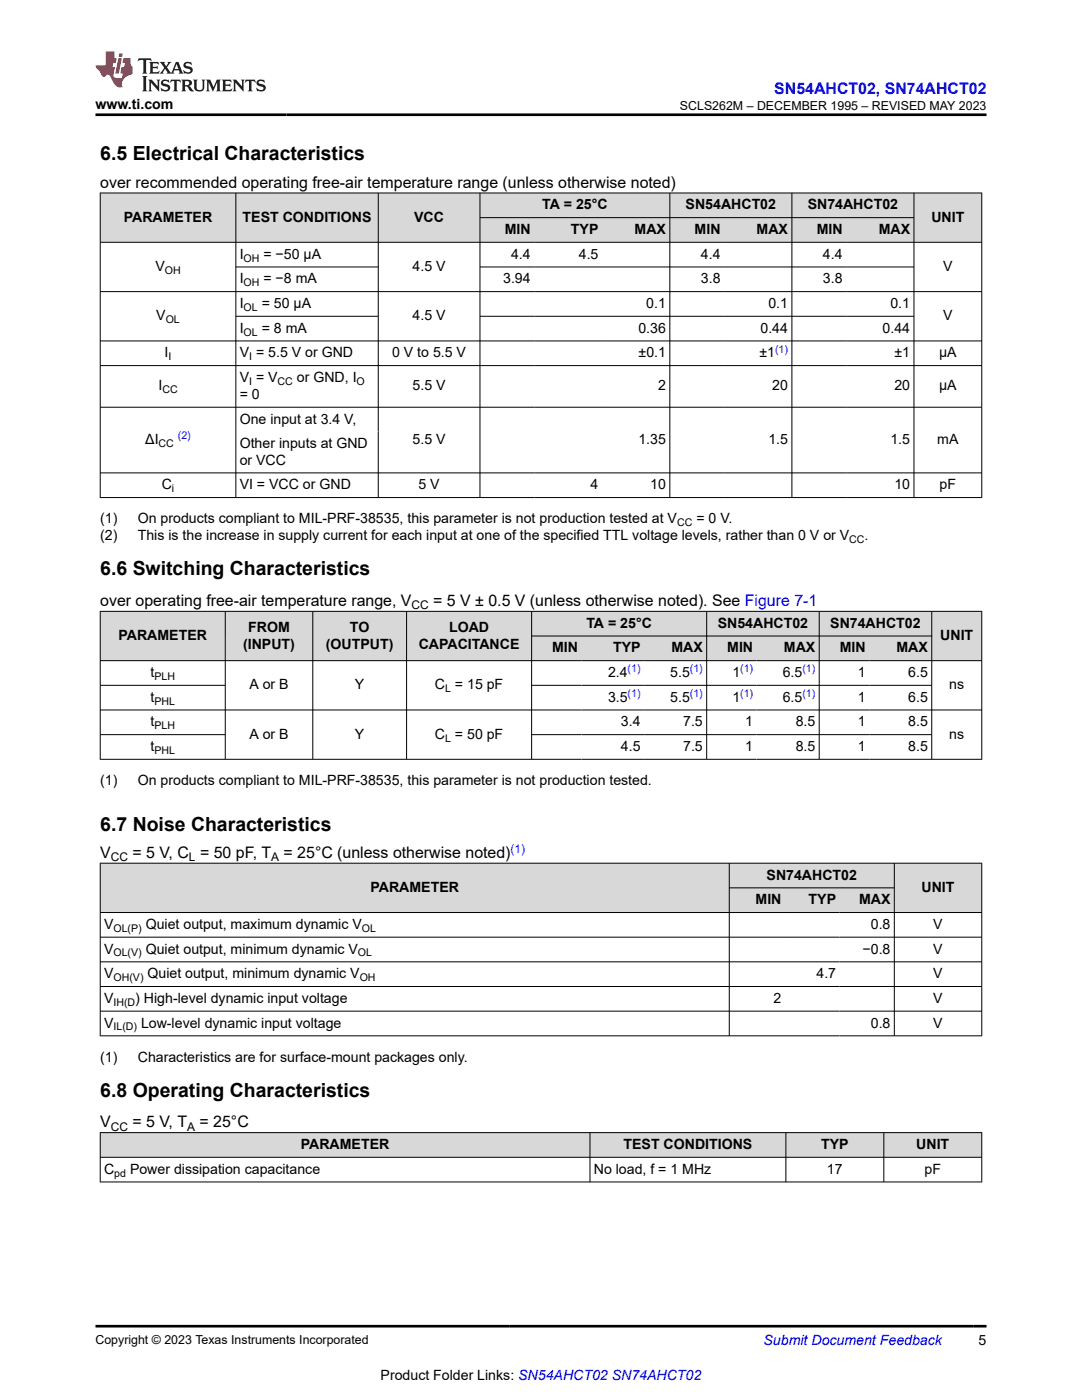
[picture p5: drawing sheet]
<svg xmlns="http://www.w3.org/2000/svg" width="216mm" height="279mm" viewBox="0 0 216 279" stroke-linecap="round" stroke-linejoin="round" font-family="sans-serif">
<defs><g id="words">
<g font-size="3.9">
<text x="20" y="32">6.5 Electrical Characteristics</text>
<text x="20" y="114.8">6.6 Switching Characteristics</text>
<text x="20" y="165.8">6.7 Noise Characteristics</text>
<text x="20" y="218.8">6.8 Operating Characteristics</text>
</g>
<text font-size="3.2" fill="#00f" x="154.5" y="18.7">SN54AHCT02, SN74AHCT02</text>
<g font-size="3.2">
<text x="20" y="37.5">over recommended operating free-air temperature range (unless otherwise noted)</text>
<text x="20" y="121">over operating free-air temperature range, V</text>
<text x="86.4" y="121">= 5 V ± 0.5 V (unless otherwise noted). See Figure 7-1</text>
<text x="20" y="171.2">V</text>
<text x="26.4" y="171.2">= 5 V, C = 50 pF, T</text>
<text x="56.6" y="171.2">= 25°C (unless otherwise noted)</text>
<text x="20" y="225">V</text>
<text x="26.4" y="225">= 5 V, T</text>
<text x="39.8" y="225">= 25°C</text>
</g>
<g font-size="2.8">
<text x="19.1" y="21.8">www.ti.com</text>
<text x="108.2" y="41.8">TA = 25°C</text>
<text x="136.8" y="41.8">SN54AHCT02</text>
<text x="161.2" y="41.8">SN74AHCT02</text>
<text x="24.7" y="44.2">PARAMETER</text>
<text x="48.4" y="44.2">TEST CONDITIONS</text>
<text x="82.6" y="44.2">VCC</text>
<text x="100.7" y="46.7">MIN</text>
<text x="113.9" y="46.7">TYP</text>
<text x="126.6" y="46.7">MAX</text>
<text x="138.6" y="46.7">MIN</text>
<text x="151" y="46.7">MAX</text>
<text x="163" y="46.7">MIN</text>
<text x="175.3" y="46.7">MAX</text>
<text x="185.8" y="44.2">UNIT</text>
<text x="47.8" y="51.6">I</text>
<text x="52.6" y="51.6">= −50 µA</text>
<text x="102" y="51.6">4.4</text>
<text x="115.5" y="51.6">4.5</text>
<text x="139.9" y="51.6">4.4</text>
<text x="164.2" y="51.6">4.4</text>
<text x="31" y="54.1">V</text>
<text x="47.8" y="56.6">I</text>
<text x="52.6" y="56.6">= −8 mA</text>
<text x="82.3" y="54.1">4.5 V</text>
<text x="100.4" y="56.6">3.94</text>
<text x="139.9" y="56.6">3.8</text>
<text x="164.2" y="56.6">3.8</text>
<text x="188.2" y="54.1">V</text>
<text x="31.2" y="63.9">V</text>
<text x="47.8" y="61.5">I</text>
<text x="52.2" y="61.5">= 50 µA</text>
<text x="82.3" y="63.9">4.5 V</text>
<text x="129" y="61.5">0.1</text>
<text x="153.3" y="61.5">0.1</text>
<text x="177.7" y="61.5">0.1</text>
<text x="188.2" y="63.9">V</text>
<text x="32.8" y="71.3">I</text>
<text x="47.8" y="66.4">I</text>
<text x="47.8" y="71.3">V = 5.5 V or GND</text>
<text x="52.2" y="66.4">= 8 mA</text>
<text x="78.2" y="71.3">0 V to 5.5 V</text>
<text x="127.4" y="66.4">0.36</text>
<text x="127.4" y="71.3">±0.1</text>
<text x="151.5" y="71.3">±1</text>
<text x="151.8" y="66.4">0.44</text>
<text x="176.1" y="66.4">0.44</text>
<text x="178.5" y="71.3">±1</text>
<text x="187.4" y="71.3">µA</text>
<text x="31.6" y="77.9">I</text>
<text x="47.8" y="76.2">V = V</text>
<text x="59.2" y="76.2">or GND, I</text>
<text x="82.3" y="77.9">5.5 V</text>
<text x="131.3" y="77.9">2</text>
<text x="154.1" y="77.9">20</text>
<text x="178.5" y="77.9">20</text>
<text x="187.4" y="77.9">µA</text>
<text x="47.8" y="79.6">= 0</text>
<text x="29" y="88.6">ΔI</text>
<text x="47.8" y="84.5">One input at 3.4 V,</text>
<text x="47.8" y="89.3">Other inputs at GND</text>
<text x="82.3" y="88.6">5.5 V</text>
<text x="127.4" y="88.6">1.35</text>
<text x="153.3" y="88.6">1.5</text>
<text x="177.7" y="88.6">1.5</text>
<text x="187" y="88.6">mA</text>
<text x="47.8" y="92.7">or VCC</text>
<text x="32.3" y="97.7">C</text>
<text x="47.8" y="97.7">VI = VCC or GND</text>
<text x="83.5" y="97.7">5 V</text>
<text x="117.9" y="97.7">4</text>
<text x="129.8" y="97.7">10</text>
<text x="178.5" y="97.7">10</text>
<text x="187.5" y="97.7">pF</text>
<text x="20" y="104.5">(1)</text>
<text x="20" y="107.8">(2)</text>
<text x="27.5" y="104.5">On products compliant to MIL-PRF-38535, this parameter is not production tested at V</text>
<text x="27.5" y="107.8">This is the increase in supply current for each input at one of the specified TTL voltage levels, rather than 0 V or V</text>
<text x="139" y="104.5">= 0 V.</text>
<text x="172.5" y="107.8">.</text>
<text x="117" y="125.3">TA = 25°C</text>
<text x="143.2" y="125.3">SN54AHCT02</text>
<text x="165.7" y="125.3">SN74AHCT02</text>
<text x="23.6" y="127.7">PARAMETER</text>
<text x="48.5" y="129.4">(INPUT)</text>
<text x="49.5" y="126">FROM</text>
<text x="65" y="129.4">(OUTPUT)</text>
<text x="69.8" y="126">TO</text>
<text x="83.5" y="129.4">CAPACITANCE</text>
<text x="89.6" y="126">LOAD</text>
<text x="110.2" y="130.2">MIN</text>
<text x="122.3" y="130.2">TYP</text>
<text x="134" y="130.2">MAX</text>
<text x="145.1" y="130.2">MIN</text>
<text x="156.4" y="130.2">MAX</text>
<text x="167.6" y="130.2">MIN</text>
<text x="178.9" y="130.2">MAX</text>
<text x="187.6" y="127.7">UNIT</text>
<text x="30" y="135.1">t</text>
<text x="49.8" y="137.6">A or B</text>
<text x="70.8" y="137.6">Y</text>
<text x="86.8" y="137.6">C = 15 pF</text>
<text x="121.3" y="135.1">2.4</text>
<text x="133.7" y="135.1">5.5</text>
<text x="146.1" y="135.1">1</text>
<text x="156.2" y="135.1">6.5</text>
<text x="171.2" y="135.1">1</text>
<text x="181.2" y="135.1">6.5</text>
<text x="189.4" y="137.6">ns</text>
<text x="30" y="140">t</text>
<text x="121.3" y="140">3.5</text>
<text x="133.7" y="140">5.5</text>
<text x="146.1" y="140">1</text>
<text x="156.2" y="140">6.5</text>
<text x="171.2" y="140">1</text>
<text x="181.2" y="140">6.5</text>
<text x="30" y="145">t</text>
<text x="30" y="149.9">t</text>
<text x="49.8" y="147.4">A or B</text>
<text x="70.8" y="147.4">Y</text>
<text x="86.8" y="147.4">C = 50 pF</text>
<text x="123.9" y="145">3.4</text>
<text x="123.9" y="149.9">4.5</text>
<text x="136.3" y="145">7.5</text>
<text x="136.3" y="149.9">7.5</text>
<text x="148.7" y="145">1</text>
<text x="148.7" y="149.9">1</text>
<text x="158.8" y="145">8.5</text>
<text x="158.8" y="149.9">8.5</text>
<text x="171.2" y="145">1</text>
<text x="171.2" y="149.9">1</text>
<text x="181.2" y="145">8.5</text>
<text x="181.2" y="149.9">8.5</text>
<text x="189.4" y="147.4">ns</text>
<text x="20" y="156.7">(1)</text>
<text x="27.5" y="156.7">On products compliant to MIL-PRF-38535, this parameter is not production tested.</text>
<text x="73.9" y="178">PARAMETER</text>
<text x="153" y="175.5">SN74AHCT02</text>
<text x="183.9" y="178">UNIT</text>
<text x="20.8" y="185.4">V</text>
<text x="29.1" y="185.4">Quiet output, maximum dynamic V</text>
<text x="150.8" y="180.5">MIN</text>
<text x="161.4" y="180.5">TYP</text>
<text x="171.4" y="180.5">MAX</text>
<text x="173.8" y="185.4">0.8</text>
<text x="186.2" y="185.4">V</text>
<text x="20.8" y="190.3">V</text>
<text x="29.1" y="190.3">Quiet output, minimum dynamic V</text>
<text x="172.1" y="190.3">−0.8</text>
<text x="186.2" y="190.3">V</text>
<text x="20.8" y="195.2">V</text>
<text x="29.4" y="195.2">Quiet output, minimum dynamic V</text>
<text x="162.9" y="195.2">4.7</text>
<text x="186.2" y="195.2">V</text>
<text x="20.8" y="200.2">V</text>
<text x="27" y="200.2">) High-level dynamic input voltage</text>
<text x="154.4" y="200.2">2</text>
<text x="186.2" y="200.2">V</text>
<text x="20.8" y="205.1">V</text>
<text x="28.1" y="205.1">Low-level dynamic input voltage</text>
<text x="173.8" y="205.1">0.8</text>
<text x="186.2" y="205.1">V</text>
<text x="20" y="211.9">(1)</text>
<text x="27.5" y="211.9">Characteristics are for surface-mount packages only.</text>
<text x="60" y="229.3">PARAMETER</text>
<text x="124.4" y="229.3">TEST CONDITIONS</text>
<text x="163.8" y="229.3">TYP</text>
<text x="182.8" y="229.3">UNIT</text>
<text x="20.8" y="234.2">C</text>
<text x="25.9" y="234.2">Power dissipation capacitance</text>
<text x="118.5" y="234.2">No load, f = 1 MHz</text>
<text x="165" y="234.2">17</text>
<text x="184.5" y="234.2">pF</text>
<text x="195.3" y="268.5">5</text>
<text x="76" y="275.3">Product Folder Links: SN54AHCT02 SN74AHCT02</text>
</g>
<text font-size="2.8" fill="#00f" x="152.4" y="268.5">Submit Document Feedback</text>
<g font-size="2.5">
<text x="135.7" y="21.9">SCLS262M – DECEMBER 1995 – REVISED MAY 2023</text>
<text x="19.1" y="268.2">Copyright © 2023 Texas Instruments Incorporated</text>
</g>
<g font-size="2.4">
<text x="82.1" y="121.6">CC</text>
<text x="22.1" y="171.9">CC</text>
<text x="37.7" y="171.9">L</text>
<text x="54.1" y="171.9">A</text>
<text x="22.1" y="225.6">CC</text>
<text x="37.4" y="225.6">A</text>
</g>
<text font-size="2.4" fill="#00f" x="101.9" y="170.2">(1)</text>
<g font-size="2.1">
<text x="48.6" y="52.2">OH</text>
<text x="32.9" y="54.7">OH</text>
<text x="48.6" y="57.1">OH</text>
<text x="33.1" y="64.5">OL</text>
<text x="48.6" y="62">OL</text>
<text x="33.6" y="71.9">I</text>
<text x="48.6" y="67">OL</text>
<text x="49.7" y="71.9">I</text>
<text x="49.7" y="76.8">I</text>
<text x="55.4" y="76.8">CC</text>
<text x="71.2" y="76.8">O</text>
<text x="32.4" y="78.5">CC</text>
<text x="31.7" y="89.2">CC</text>
<text x="34.3" y="98.2">i</text>
<text x="135.1" y="105">CC</text>
<text x="169.5" y="108.4">CC</text>
<text x="30.8" y="135.7">PLH</text>
<text x="30.8" y="140.6">PHL</text>
<text x="88.8" y="138.1">L</text>
<text x="30.8" y="145.5">PLH</text>
<text x="88.8" y="148">L</text>
<text x="30.8" y="150.5">PHL</text>
<text x="22.6" y="186">OL(P)</text>
<text x="72.2" y="186">OL</text>
<text x="22.6" y="190.9">OL(V)</text>
<text x="71.4" y="190.9">OL</text>
<text x="22.6" y="195.8">OH(V)</text>
<text x="71.8" y="195.8">OH</text>
<text x="22.6" y="200.7">IH(D</text>
<text x="22.6" y="205.6">IL(D)</text>
<text x="22.8" y="234.8">pd</text>
</g>
<g font-size="2.1" fill="#00f">
<text x="154.7" y="70.4">(1)</text>
<text x="35.5" y="87.7">(2)</text>
<text x="125.2" y="134.2">(1)</text>
<text x="137.7" y="134.2">(1)</text>
<text x="147.7" y="134.2">(1)</text>
<text x="160.1" y="134.2">(1)</text>
<text x="125.2" y="139.1">(1)</text>
<text x="137.7" y="139.1">(1)</text>
<text x="147.7" y="139.1">(1)</text>
<text x="160.1" y="139.1">(1)</text>
</g>
</g></defs>
<g fill="#d8d8d8">
<path d="M20 38.5h175.9v4.9h-175.9z" fill-rule="evenodd"/>
<path d="M20.1 38.6h26.9v9.7h-26.9z" fill-rule="evenodd"/>
<path d="M47.1 38.6h28.3v9.7h-28.3z" fill-rule="evenodd"/>
<path d="M75.5 38.6h20.2v9.7h-20.2z" fill-rule="evenodd"/>
<path d="M95.8 38.6h37.8v4.8h-37.8z" fill-rule="evenodd"/>
<path d="M133.7 38.6h24.3v4.8h-24.3z" fill-rule="evenodd"/>
<path d="M158.1 38.6h24.2v4.8h-24.2z" fill-rule="evenodd"/>
<path d="M182.4 38.6h13.4v9.7h-13.4z" fill-rule="evenodd"/>
<path d="M95.8 43.5h10.8v4.8h-10.8z" fill-rule="evenodd"/>
<path d="M106.6 43.5h13.5v4.8h-13.5z" fill-rule="evenodd"/>
<path d="M120.1 43.5h13.5v4.8h-13.5z" fill-rule="evenodd"/>
<path d="M133.7 43.5h10.8v4.8h-10.8z" fill-rule="evenodd"/>
<path d="M144.5 43.5h13.5v4.8h-13.5z" fill-rule="evenodd"/>
<path d="M158.1 43.5h10.7v4.8h-10.7z" fill-rule="evenodd"/>
<path d="M168.8 43.5h13.5v4.8h-13.5z" fill-rule="evenodd"/>
</g>
<g fill="none" stroke="#000" stroke-width=".2">
<path d="M19.9 38.5h176.1M20 38.5v60.9M47.1 38.5v60.9M75.5 38.5v60.9M95.8 38.5v60.9M133.7 38.5v60.9M158 38.5v60.9M182.4 38.5v60.9M195.9 38.5v60.9M19.9 48.4h176.1M19.9 58.2h176.1M47.1 53.3h28.4"/>
<path d="M95.8 43.4h86.6M95.8 53.3h86.6M19.9 68h176.1M19.9 73h176.1M47.1 63.1h28.4M95.8 63.1h86.6M19.9 81.3h176.1M19.9 94.4h176.1M19.9 99.3h176.1"/>
</g>
<g fill="#d8d8d8">
<path d="M20 122h175.9v4.9h-175.9z" fill-rule="evenodd"/>
<path d="M20.1 122.1h24.8v9.7h-24.8z" fill-rule="evenodd"/>
<path d="M45 122.1h17.4v9.7h-17.4z" fill-rule="evenodd"/>
<path d="M62.5 122.1h18.6v9.7h-18.6z" fill-rule="evenodd"/>
<path d="M81.2 122.1h24.8v9.7h-24.8z" fill-rule="evenodd"/>
<path d="M106.1 122.1h34.8v4.8h-34.8z" fill-rule="evenodd"/>
<path d="M141.1 122.1h22.3v4.8h-22.3z" fill-rule="evenodd"/>
<path d="M163.5 122.1h22.4v4.8h-22.4z" fill-rule="evenodd"/>
<path d="M186 122.1h9.8v9.7h-9.8z" fill-rule="evenodd"/>
<path d="M106.1 127h10v4.8h-10z" fill-rule="evenodd"/>
<path d="M116.1 127h12.4v4.8h-12.4z" fill-rule="evenodd"/>
<path d="M128.5 127h12.4v4.8h-12.4z" fill-rule="evenodd"/>
<path d="M141.1 127h9.9v4.8h-9.9z" fill-rule="evenodd"/>
<path d="M151 127h12.4v4.8h-12.4z" fill-rule="evenodd"/>
<path d="M163.5 127h9.9v4.8h-9.9z" fill-rule="evenodd"/>
<path d="M173.4 127h12.5v4.8h-12.5z" fill-rule="evenodd"/>
</g>
<g fill="none" stroke="#000" stroke-width=".2">
<path d="M19.9 122h176.1M19.9 131.9h176.1M19.9 136.8h25.1M20 121.9v29.7M45 121.9v29.7M62.4 121.9v29.7M81.1 121.9v29.7M106.1 121.9v29.7M106.1 126.9h79.9M106.1 136.8h79.9M141 121.9v29.7M163.5 121.9v29.7"/>
<path d="M185.9 121.9v29.7M195.9 121.9v29.7M19.9 146.6h25.1M106.1 146.6h79.9M196 141.7h-176.1M196 151.5h-176.1"/>
</g>
<g fill="#d8d8d8">
<path d="M20 172.3h175.9v4.9h-175.9z" fill-rule="evenodd"/>
<path d="M20.1 172.3h125.4v9.8h-125.4z" fill-rule="evenodd"/>
<path d="M145.6 172.3h32.8v4.8h-32.8z" fill-rule="evenodd"/>
<path d="M178.5 172.3h17.3v9.8h-17.3z" fill-rule="evenodd"/>
<path d="M145.6 177.3h11v4.8h-11z" fill-rule="evenodd"/>
<path d="M156.6 177.3h10.9v4.8h-10.9z" fill-rule="evenodd"/>
<path d="M167.5 177.3h10.9v4.8h-10.9z" fill-rule="evenodd"/>
</g>
<path d="M19.9 172.3h176.1M20 172.2v34.6M145.5 172.2v34.6M145.5 177.2h33M178.5 172.2v34.6M195.9 172.2v34.6M19.9 182.1h176.1M19.9 187h176.1M19.9 192h176.1M19.9 196.9h176.1M19.9 201.8h176.1M19.9 206.7h176.1" fill="none" stroke="#000" stroke-width=".2"/>
<g fill="#d8d8d8">
<path d="M20 226h175.9v5h-175.9z" fill-rule="evenodd"/>
<path d="M20.1 226.1h97.6v4.8h-97.6z" fill-rule="evenodd"/>
<path d="M117.8 226.1h38.9v4.8h-38.9z" fill-rule="evenodd"/>
<path d="M156.9 226.1h19.4v4.8h-19.4z" fill-rule="evenodd"/>
<path d="M176.4 226.1h19.4v4.8h-19.4z" fill-rule="evenodd"/>
</g>
<path d="M19.9 226h176.1M19.9 231h176.1M19.9 235.9h176.1M20 226v9.9M117.7 226v9.9M156.8 226v9.9M176.4 226v9.9M195.9 226v9.9" fill="none" stroke="#000" stroke-width=".2"/>
<path d="M27.7 11.6l-.2 .6 .5-.2h.6v.1v2.2l-.2 .4h1l-.2-.4v-2.2v-.1h.5l.5 .2-.1-.6zM29.8 12.4l.2 .3v1.6l-.2 .4h1.9l.1-.6a1.08 1.08 0 0 1-1.3 .2v-.7h.6l.4 .2v-.7l-.4 .2h-.6v-.5l.2-.2a1 1 0 0 1 1 .3l-.1-.5zM31.8 12.4l1 1.1-1 1.2h.9l-.2-.2 .4-.8 .5 .8-.2 .2h1.6l-.2-.2 .1-.5h1l.1 .5-.1 .2h.9l-.2-.4-.8-1.9h-.5l-1 2.1-.8-1.1 .9-1h-.8l.2 .2-.5 .6-.3-.6 .1-.2zM35.2 12.8l.4 1h-.8zM36.8 12.5a.65 .65 0 0 0-.2 .7 .65 .65 0 0 0 .6 .5l.7 .1 .1 .3a.79 .79 0 0 1-.7 .4 .79 .79 0 0 1-.7-.5l.1 .7 .2-.1a.93 .93 0 0 0 1.1 0 .93 .93 0 0 0 .4-.9 1.46 1.46 0 0 0-1.2-.6l-.1-.3a1.09 1.09 0 0 1 1.2 .2l-.2-.6-.1 .1-.6-.2zM28.4 15.2l.2 .4v2.2l-.2 .4h1l-.2-.4v-2.2l.2-.4zM29.6 15.9l.2 .4v1.5l-.2 .4h.8l-.3-.4v-1.3l1.7 1.8v-2l.2-.4h-.8l.2 .2 .1 1.1-1.2-1.3zM32.3 16a.65 .65 0 0 0-.2 .8 .65 .65 0 0 0 .7 .4l.6 .2 .1 .2a.79 .79 0 0 1-.7 .4 .79 .79 0 0 1-.7-.5l.1 .7 .2-.1a.93 .93 0 0 0 1.1 .1 .93 .93 0 0 0 .4-1 1.46 1.46 0 0 0-1.2-.5l-.1-.4a1.09 1.09 0 0 1 1.2 .2l-.2-.6-.1 .1-.6-.1zM34.1 15.9l-.1 .6a.63 .63 0 0 1 .7-.3l.1 1.6-.3 .4h1l-.2-.4v-1.6a.66 .66 0 0 1 .8 .3l-.1-.6zM36.2 15.9l.2 .4v1.5l-.2 .4h.9l-.2-.2v-.7h.5l.1 .2a.79 .79 0 0 0 1.2 .6l-1-.9a.61 .61 0 0 0 .6-.6 .61 .61 0 0 0-.5-.7zM36.9 16.2h.2a.47 .47 0 0 1 .5 .1 .47 .47 0 0 1 .1 .5l-.2 .1-.6 .1zM38.5 15.9l.2 .2a2.27 2.27 0 0 0 .4 2 1.04 1.04 0 0 0 1.7-.7v-1.3l.2-.2h-.8l.2 .4v1.1a.6 .6 0 0 1-.6 .6 .6 .6 0 0 1-.6-.6v-1.1l.3-.4zM41.1 15.9l.2 .4v1.5l-.2 .4h.7l-.2-.4v-1.4l.9 1.9 .8-1.9v1.4l-.2 .4h1l-.3-.4v-1.5l.3-.4h-.8l-.7 1.5-.7-1.5zM44.3 15.9l.2 .4v1.5l-.2 .4h1.9l.1-.6a1.09 1.09 0 0 1-1.3 .2v-.7h.6l.4 .2v-.6l-.4 .2h-.6v-.6l.2-.1a1.01 1.01 0 0 1 1 .3l-.1-.6zM46.4 15.9l.3 .4v1.5l-.3 .4h.8l-.2-.4v-1.3l1.6 1.8v-2l.2-.4h-.7l.2 .2v1.1l-1.2-1.3zM49 15.9l-.1 .6a.63 .63 0 0 1 .8-.3v1.6l-.3 .4h1l-.2-.4v-1.6a.66 .66 0 0 1 .8 .3l-.1-.6zM51.4 16a.65 .65 0 0 0-.2 .8 .65 .65 0 0 0 .6 .4l.6 .2 .2 .2a.79 .79 0 0 1-.8 .4 .79 .79 0 0 1-.6-.5l.1 .7 .2-.1a.93 .93 0 0 0 1 .1 .93 .93 0 0 0 .5-1 1.46 1.46 0 0 0-1.3-.5l-.1-.4a1.09 1.09 0 0 1 1.3 .2l-.2-.6-.2 .1-.5-.1z" fill="#231f20"/>
<path d="M21.1 10.3v2.7h-2.1l.1 .4 .9 1a.95 .95 0 0 0 .9 .9 .59 .59 0 0 1 .6-.4 .59 .59 0 0 1 .5 .3l.4 .8a1.59 1.59 0 0 0 2.1 1.4 1.61 1.61 0 0 1 1-2.3l1-.3-.1-1.5a1.59 1.59 0 0 1-.4-1.7h-1.4l-.2 .9h.5l-.1 .9h-.5l-.2 .9v.3l.4 .1-.2 .9h-.6a.73 .73 0 0 1-1.1-.7l.3-1.5h-.5l.2-.9h.5l.2-.9h-.5v-1.3zM23.6 11.6l-.6 3.1h.7l.6-3.1zM23.8 10.7l-.1 .6h.7l.1-.6z" fill="#ed1c24"/>
<path d="M19.1 22.9h177.8M19.1 264.7h177.8" fill="none" stroke="#000" stroke-width=".53"/>
<use href="#words"/>
</svg>
